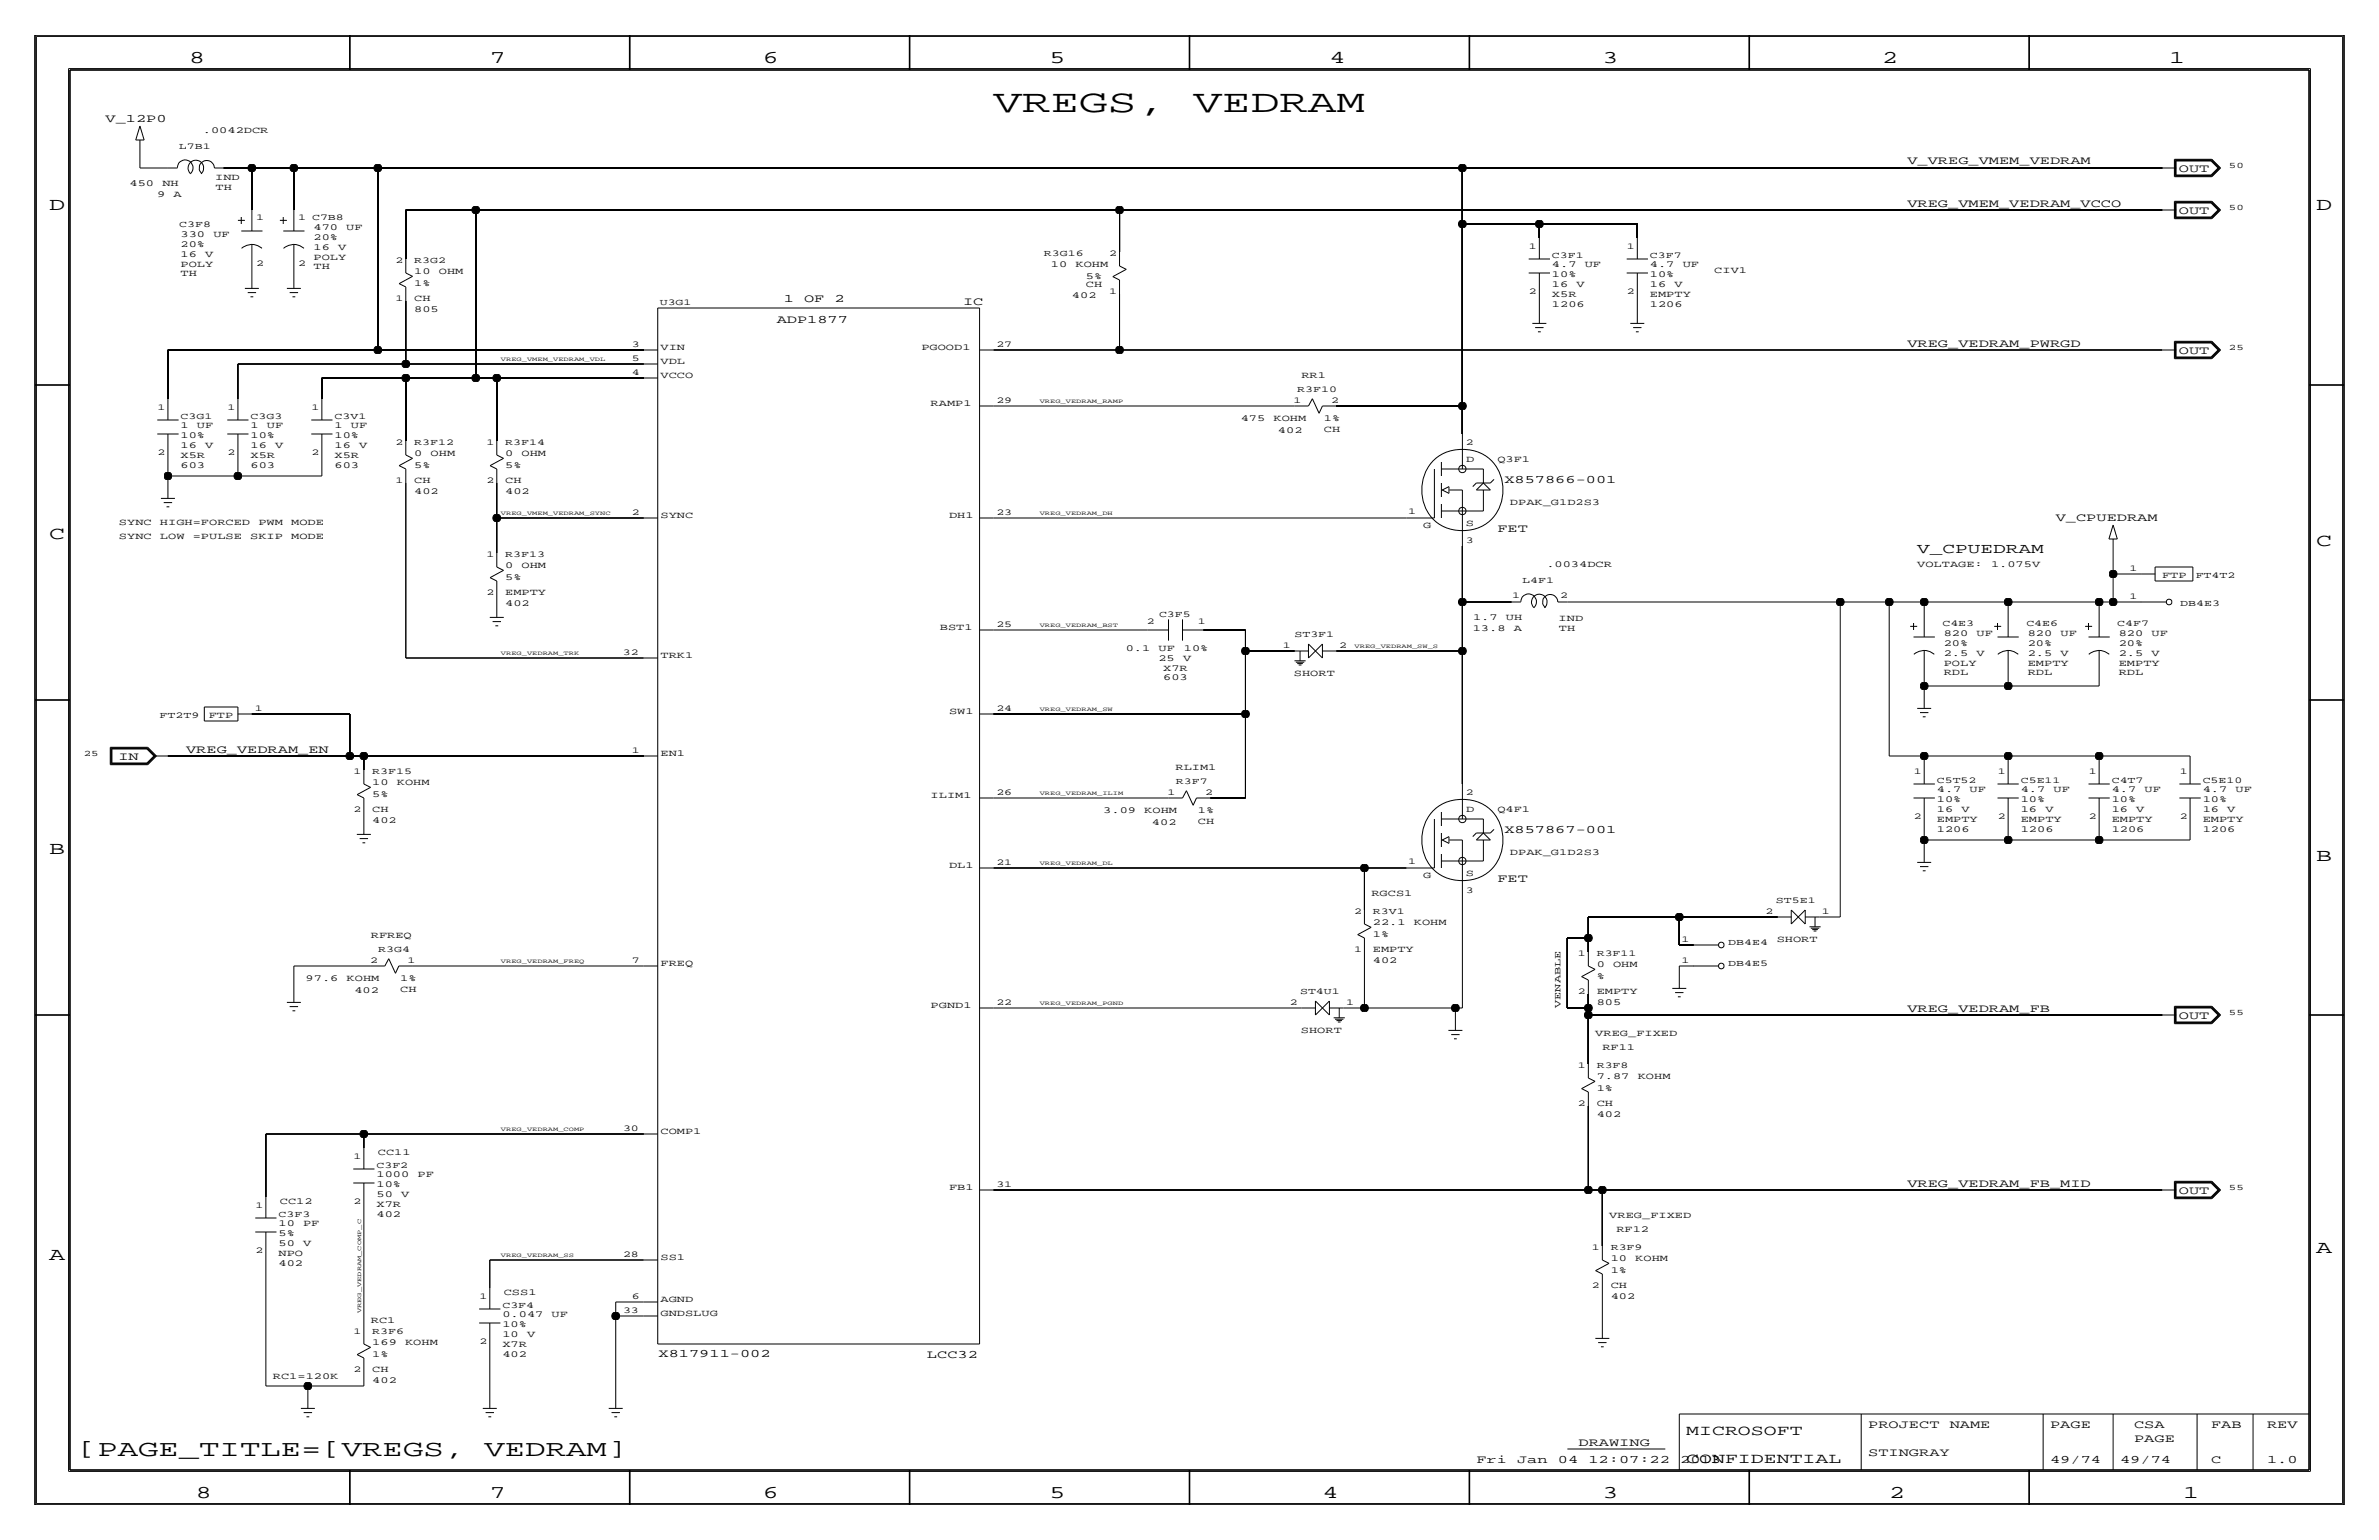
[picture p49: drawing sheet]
<svg xmlns="http://www.w3.org/2000/svg" width="432mm" height="279mm" viewBox="0 0 432 279" stroke-linecap="round" stroke-linejoin="round" font-family="sans-serif">
<defs><g id="words">
<g font-size="5.8">
<text x="180.3" y="20.3">VREGS,</text>
<text x="216.7" y="20.3">VEDRAM</text>
</g>
<g font-size="4.2">
<text x="14" y="264.2">[PAGE_TITLE=[VREGS,</text>
<text x="88" y="264.2">VEDRAM]</text>
</g>
<g font-size="3.3">
<text x="34.3" y="11.4">8</text>
<text x="88.9" y="11.4">7</text>
<text x="138.5" y="11.4">6</text>
<text x="190.5" y="11.4">5</text>
<text x="241.3" y="11.4">4</text>
<text x="290.8" y="11.4">3</text>
<text x="341.6" y="11.4">2</text>
<text x="393.7" y="11.4">1</text>
<text x="8.9" y="38.1">D</text>
<text x="420.4" y="38.1">D</text>
<text x="8.9" y="97.8">C</text>
<text x="420.4" y="99.1">C</text>
<text x="8.9" y="154.9">B</text>
<text x="420.4" y="156.2">B</text>
<text x="420.4" y="227.3">A</text>
<text x="8.9" y="228.6">A</text>
<text x="35.6" y="271.8">8</text>
<text x="88.9" y="271.8">7</text>
<text x="138.4" y="271.8">6</text>
<text x="190.5" y="271.8">5</text>
<text x="240" y="271.8">4</text>
<text x="290.8" y="271.8">3</text>
<text x="342.9" y="271.8">2</text>
<text x="396.2" y="271.8">1</text>
</g>
<g font-size="2.6">
<text x="348" y="100.3">V_CPUEDRAM</text>
<text x="306.1" y="260.4">MICROSOFT</text>
<text x="306.1" y="265.4">CONFIDENTIAL</text>
</g>
<g font-size="2.1">
<text x="19.2" y="22.2">V_12P0</text>
<text x="346.2" y="29.8">V_VREG_VMEM_VEDRAM</text>
<text x="395.5" y="31.2">OUT</text>
<text x="346.2" y="37.6">VREG_VMEM_VEDRAM_VCCO</text>
<text x="395.5" y="38.9">OUT</text>
<text x="141" y="58.6">ADP1877</text>
<text x="142.2" y="54.8">1</text>
<text x="145.9" y="54.8">OF</text>
<text x="151.5" y="54.8">2</text>
<text x="174.8" y="55.3">IC</text>
<text x="346.2" y="63">VREG_VEDRAM_PWRGD</text>
<text x="395.5" y="64.3">OUT</text>
<text x="273.1" y="87.6">X857866-001</text>
<text x="373.1" y="94.6">V_CPUEDRAM</text>
<text x="271.8" y="96.5">FET</text>
<text x="21.5" y="137.9">IN</text>
<text x="33.8" y="136.7">VREG_VEDRAM_EN</text>
<text x="273.1" y="151.1">X857867-001</text>
<text x="271.8" y="160">FET</text>
<text x="346.2" y="183.6">VREG_VEDRAM_FB</text>
<text x="395.5" y="184.9">OUT</text>
<text x="346.2" y="215.4">VREG_VEDRAM_FB_MID</text>
<text x="395.5" y="216.7">OUT</text>
<text x="119.5" y="246.2">X817911-002</text>
<text x="168.3" y="246.4">LCC32</text>
<text x="286.5" y="262.4">DRAWING</text>
<text x="339.1" y="259.1">PROJECT</text>
<text x="353.9" y="259.1">NAME</text>
<text x="372.1" y="259.1">PAGE</text>
<text x="387.4" y="259.1">CSA</text>
<text x="387.4" y="261.6">PAGE</text>
<text x="401.3" y="259.1">FAB</text>
<text x="411.5" y="259.1">REV</text>
<text x="268" y="265.4">Fri</text>
<text x="275.4" y="265.4">Jan</text>
<text x="282.8" y="265.4">04</text>
<text x="288.3" y="265.4">12:07:22</text>
<text x="305" y="265.4">2013</text>
<text x="339.1" y="264.2">STINGRAY</text>
<text x="372.1" y="265.4">49/74</text>
<text x="384.8" y="265.4">49/74</text>
<text x="401.3" y="265.4">C</text>
<text x="411.5" y="265.4">1.0</text>
</g>
<g font-size="1.7">
<text x="36.8" y="24.1">.0042DCR</text>
<text x="23.5" y="33.8">450</text>
<text x="28.5" y="35.8">9</text>
<text x="29.5" y="33.8">NH</text>
<text x="31.5" y="35.8">A</text>
<text x="39.1" y="32.6">IND</text>
<text x="39.1" y="34.5">TH</text>
<text x="56.9" y="41.8">470</text>
<text x="62.9" y="41.8">UF</text>
<text x="32.8" y="46.6">16</text>
<text x="32.8" y="44.8">20%</text>
<text x="32.8" y="43">330</text>
<text x="37.2" y="46.6">V</text>
<text x="38.7" y="43">UF</text>
<text x="56.9" y="47.1">POLY</text>
<text x="56.9" y="43.5">20%</text>
<text x="56.9" y="45.3">16</text>
<text x="61.4" y="45.3">V</text>
<text x="32.8" y="50.1">TH</text>
<text x="32.8" y="48.4">POLY</text>
<text x="56.9" y="48.9">TH</text>
<text x="75.2" y="51.8">1%</text>
<text x="75.2" y="49.8">10</text>
<text x="79.7" y="49.8">OHM</text>
<text x="190.8" y="48.5">10</text>
<text x="195.2" y="48.5">KOHM</text>
<text x="197.1" y="50.5">5%</text>
<text x="197.1" y="52.1">CH</text>
<text x="281.7" y="52.1">16</text>
<text x="281.7" y="50.3">10%</text>
<text x="281.7" y="53.8">X5R</text>
<text x="281.7" y="48.5">4.7</text>
<text x="286.2" y="52.1">V</text>
<text x="287.6" y="48.5">UF</text>
<text x="299.5" y="48.5">4.7</text>
<text x="299.5" y="53.8">EMPTY</text>
<text x="299.5" y="50.3">10%</text>
<text x="299.5" y="52.1">16</text>
<text x="303.9" y="52.1">V</text>
<text x="305.4" y="48.5">UF</text>
<text x="311.2" y="49.5">CIV1</text>
<text x="75.2" y="54.6">CH</text>
<text x="75.2" y="56.6">805</text>
<text x="194.6" y="54.1">402</text>
<text x="281.7" y="55.6">1206</text>
<text x="299.5" y="55.6">1206</text>
<text x="119.9" y="63.5">VIN</text>
<text x="167.2" y="63.5">PGOOD1</text>
<text x="119.9" y="66">VDL</text>
<text x="119.9" y="68.6">VCCO</text>
<text x="236.2" y="68.6">RR1</text>
<text x="32.8" y="77.7">1</text>
<text x="35.7" y="77.7">UF</text>
<text x="45.5" y="77.7">1</text>
<text x="48.4" y="77.7">UF</text>
<text x="60.7" y="77.7">1</text>
<text x="63.7" y="77.7">UF</text>
<text x="168.9" y="73.7">RAMP1</text>
<text x="225.2" y="76.5">475</text>
<text x="231.2" y="76.5">KOHM</text>
<text x="240.3" y="76.5">1%</text>
<text x="32.8" y="83.1">X5R</text>
<text x="32.8" y="79.5">10%</text>
<text x="32.8" y="81.3">16</text>
<text x="37.2" y="81.3">V</text>
<text x="45.5" y="81.3">16</text>
<text x="45.5" y="83.1">X5R</text>
<text x="45.5" y="79.5">10%</text>
<text x="49.9" y="81.3">V</text>
<text x="60.7" y="81.3">16</text>
<text x="60.7" y="79.5">10%</text>
<text x="60.7" y="83.1">X5R</text>
<text x="65.2" y="81.3">V</text>
<text x="75.2" y="82.8">0</text>
<text x="78.2" y="82.8">OHM</text>
<text x="91.7" y="82.8">0</text>
<text x="94.7" y="82.8">OHM</text>
<text x="232" y="78.5">402</text>
<text x="240.3" y="78.4">CH</text>
<text x="266.1" y="83.8">D</text>
<text x="271.8" y="83.8">Q3F1</text>
<text x="32.8" y="84.8">603</text>
<text x="45.5" y="84.8">603</text>
<text x="60.7" y="84.8">603</text>
<text x="75.2" y="89.7">402</text>
<text x="75.2" y="87.6">CH</text>
<text x="75.2" y="84.8">5%</text>
<text x="91.7" y="87.6">CH</text>
<text x="91.7" y="84.8">5%</text>
<text x="91.7" y="89.7">402</text>
<text x="21.6" y="95.2">SYNC</text>
<text x="29" y="95.2">HIGH=FORCED</text>
<text x="46.9" y="95.2">PWM</text>
<text x="52.9" y="95.2">MODE</text>
<text x="119.9" y="94">SYNC</text>
<text x="172.3" y="94">DH1</text>
<text x="258.3" y="95.8">G</text>
<text x="266" y="95.4">S</text>
<text x="274.1" y="91.7">DPAK_G1D2S3</text>
<text x="21.6" y="97.8">SYNC</text>
<text x="29" y="97.8">LOW</text>
<text x="35" y="97.8">=PULSE</text>
<text x="45.4" y="97.8">SKIP</text>
<text x="52.9" y="97.8">MODE</text>
<text x="91.7" y="107.9">EMPTY</text>
<text x="91.7" y="105.2">5%</text>
<text x="91.7" y="103.1">0</text>
<text x="94.7" y="103.1">OHM</text>
<text x="280.7" y="102.9">.0034DCR</text>
<text x="348" y="102.9">VOLTAGE:</text>
<text x="361.4" y="102.9">1.075V</text>
<text x="392.4" y="104.9">FTP</text>
<text x="91.7" y="110">402</text>
<text x="267.4" y="112.5">1.7</text>
<text x="273.3" y="112.5">UH</text>
<text x="282.9" y="112.6">IND</text>
<text x="119.9" y="119.4">TRK1</text>
<text x="170.6" y="114.3">BST1</text>
<text x="204.3" y="118.1">0.1</text>
<text x="210.3" y="119.9">25</text>
<text x="210.3" y="118.1">UF</text>
<text x="214.7" y="119.9">V</text>
<text x="214.9" y="118.1">10%</text>
<text x="267.3" y="114.6">13.8</text>
<text x="274.8" y="114.6">A</text>
<text x="283" y="114.6">TH</text>
<text x="352.8" y="117.2">20%</text>
<text x="352.8" y="115.4">820</text>
<text x="352.8" y="119">2.5</text>
<text x="358.8" y="115.4">UF</text>
<text x="358.8" y="119">V</text>
<text x="368" y="115.4">820</text>
<text x="368" y="117.2">20%</text>
<text x="368" y="119">2.5</text>
<text x="374" y="115.4">UF</text>
<text x="374" y="119">V</text>
<text x="384.6" y="119">2.5</text>
<text x="384.6" y="115.4">820</text>
<text x="384.6" y="117.2">20%</text>
<text x="390.5" y="119">V</text>
<text x="390.5" y="115.4">UF</text>
<text x="211.1" y="121.7">X7R</text>
<text x="211.1" y="123.4">603</text>
<text x="234.8" y="122.7">SHORT</text>
<text x="352.8" y="120.7">POLY</text>
<text x="352.8" y="122.5">RDL</text>
<text x="368" y="120.7">EMPTY</text>
<text x="368" y="122.5">RDL</text>
<text x="384.6" y="120.8">EMPTY</text>
<text x="384.6" y="122.5">RDL</text>
<text x="37.9" y="130.3">FTP</text>
<text x="172.3" y="129.5">SW1</text>
<text x="119.9" y="137.2">EN1</text>
<text x="67.6" y="142.5">10</text>
<text x="72" y="142.5">KOHM</text>
<text x="213.4" y="139.7">RLIM1</text>
<text x="351.5" y="143.8">4.7</text>
<text x="357.5" y="143.8">UF</text>
<text x="366.8" y="143.8">4.7</text>
<text x="372.7" y="143.8">UF</text>
<text x="383.3" y="143.8">4.7</text>
<text x="389.2" y="143.8">UF</text>
<text x="399.8" y="143.8">4.7</text>
<text x="405.8" y="143.8">UF</text>
<text x="67.6" y="144.5">5%</text>
<text x="67.6" y="147.3">CH</text>
<text x="67.6" y="149.4">402</text>
<text x="168.9" y="144.8">ILIM1</text>
<text x="200.3" y="147.6">3.09</text>
<text x="207.7" y="147.6">KOHM</text>
<text x="209.1" y="149.6">402</text>
<text x="217.4" y="149.5">CH</text>
<text x="217.4" y="147.6">1%</text>
<text x="266.1" y="147.3">D</text>
<text x="271.8" y="147.3">Q4F1</text>
<text x="351.5" y="147.3">16</text>
<text x="351.5" y="145.5">10%</text>
<text x="351.5" y="149.1">EMPTY</text>
<text x="356" y="147.3">V</text>
<text x="366.8" y="145.5">10%</text>
<text x="366.8" y="147.3">16</text>
<text x="366.8" y="149.1">EMPTY</text>
<text x="371.2" y="147.3">V</text>
<text x="383.3" y="149.1">EMPTY</text>
<text x="383.3" y="147.3">16</text>
<text x="383.3" y="145.5">10%</text>
<text x="387.8" y="147.3">V</text>
<text x="399.8" y="147.3">16</text>
<text x="399.8" y="145.5">10%</text>
<text x="399.8" y="149.1">EMPTY</text>
<text x="404.3" y="147.3">V</text>
<text x="274.1" y="155.2">DPAK_G1D2S3</text>
<text x="351.5" y="150.9">1206</text>
<text x="366.8" y="150.9">1206</text>
<text x="383.3" y="150.9">1206</text>
<text x="399.8" y="150.9">1206</text>
<text x="172.3" y="157.5">DL1</text>
<text x="258.3" y="159.3">G</text>
<text x="266" y="158.9">S</text>
<text x="248.9" y="162.6">RGCS1</text>
<text x="249.2" y="167.9">22.1</text>
<text x="256.6" y="167.9">KOHM</text>
<text x="67.3" y="170.2">RFREQ</text>
<text x="249.2" y="172.7">EMPTY</text>
<text x="249.2" y="169.9">1%</text>
<text x="322.5" y="170.9">SHORT</text>
<text x="55.5" y="178.1">97.6</text>
<text x="62.9" y="178.1">KOHM</text>
<text x="72.6" y="178.1">1%</text>
<text x="72.6" y="180">CH</text>
<text x="119.9" y="175.3">FREQ</text>
<text x="249.2" y="174.8">402</text>
<text x="289.8" y="175.5">0</text>
<text x="289.8" y="177.5">%</text>
<text x="292.8" y="175.5">OHM</text>
<text x="64.3" y="180.1">402</text>
<text x="168.9" y="182.9">PGND1</text>
<text x="283.2" y="182.9" transform="rotate(-90 283.2 182.9)">VENABLE</text>
<text x="289.8" y="180.3">EMPTY</text>
<text x="289.8" y="182.4">805</text>
<text x="236.1" y="187.5">SHORT</text>
<text x="289.6" y="188">VREG_FIXED</text>
<text x="290.8" y="190.5">RF11</text>
<text x="289.8" y="195.8">7.87</text>
<text x="289.8" y="197.9">1%</text>
<text x="297.3" y="195.8">KOHM</text>
<text x="289.8" y="200.7">CH</text>
<text x="289.8" y="202.7">402</text>
<text x="68.6" y="209.6">CC11</text>
<text x="119.9" y="205.7">COMP1</text>
<text x="68.3" y="215.4">10%</text>
<text x="68.3" y="213.6">1000</text>
<text x="75.8" y="213.6">PF</text>
<text x="172.3" y="215.9">FB1</text>
<text x="50.8" y="218.4">CC12</text>
<text x="68.3" y="217.2">50</text>
<text x="68.3" y="218.9">X7R</text>
<text x="68.3" y="220.7">402</text>
<text x="72.8" y="217.2">V</text>
<text x="292.1" y="221">VREG_FIXED</text>
<text x="50.6" y="224.3">5%</text>
<text x="50.6" y="227.8">NPO</text>
<text x="50.6" y="226.1">50</text>
<text x="50.6" y="222.5">10</text>
<text x="55" y="226.1">V</text>
<text x="55" y="222.5">PF</text>
<text x="293.4" y="223.5">RF12</text>
<text x="50.6" y="229.6">402</text>
<text x="119.9" y="228.6">SS1</text>
<text x="292.4" y="233.7">CH</text>
<text x="292.4" y="230.9">1%</text>
<text x="292.4" y="228.9">10</text>
<text x="296.8" y="228.9">KOHM</text>
<text x="91.2" y="239">0.047</text>
<text x="91.4" y="234.9">CSS1</text>
<text x="100.1" y="239">UF</text>
<text x="119.9" y="238.8">GNDSLUG</text>
<text x="119.9" y="236.2">AGND</text>
<text x="292.4" y="235.7">402</text>
<text x="67.3" y="240">RC1</text>
<text x="67.6" y="244.1">169</text>
<text x="73.5" y="244.1">KOHM</text>
<text x="91.2" y="240.8">10%</text>
<text x="91.2" y="242.6">10</text>
<text x="91.2" y="244.3">X7R</text>
<text x="95.7" y="242.6">V</text>
<text x="49.5" y="250.2">RC1=120K</text>
<text x="67.6" y="251">402</text>
<text x="67.6" y="246.1">1%</text>
<text x="67.6" y="248.9">CH</text>
<text x="91.2" y="246.1">402</text>
</g>
<g font-size="1.6">
<text x="32.5" y="27.1">L7B1</text>
<text x="32.5" y="41.2">C3F8</text>
<text x="46.5" y="39.9">1</text>
<text x="54.1" y="39.9">1 C7B8</text>
<text x="71.8" y="47.8">2</text>
<text x="75.2" y="47.7">R3G2</text>
<text x="189.5" y="46.5">R3G16</text>
<text x="201.3" y="46.5">2</text>
<text x="277.5" y="45.2">1</text>
<text x="281.7" y="46.7">C3F1</text>
<text x="295.3" y="45.2">1</text>
<text x="299.5" y="46.7">C3F7</text>
<text x="46.5" y="48.3">2</text>
<text x="54.1" y="48.3">2</text>
<text x="201.3" y="53.3">1</text>
<text x="277.5" y="53.3">2</text>
<text x="295.3" y="53.3">2</text>
<text x="71.8" y="54.6">1</text>
<text x="119.7" y="55.3">U3G1</text>
<text x="114.7" y="65.5">5</text>
<text x="114.7" y="63">3</text>
<text x="180.8" y="63">27</text>
<text x="114.7" y="68.1">4</text>
<text x="235.5" y="71.1">R3F10</text>
<text x="28.6" y="74.4">1</text>
<text x="32.8" y="75.9">C3G1</text>
<text x="41.3" y="74.4">1</text>
<text x="45.5" y="75.9">C3G3</text>
<text x="56.5" y="74.4">1</text>
<text x="60.7" y="75.9">C3V1</text>
<text x="180.8" y="73.2">29</text>
<text x="234.8" y="73.2">1</text>
<text x="241.6" y="73.2">2</text>
<text x="28.6" y="82.6">2</text>
<text x="41.3" y="82.6">2</text>
<text x="56.5" y="82.6">2</text>
<text x="71.8" y="80.8">2</text>
<text x="75.2" y="80.8">R3F12</text>
<text x="88.3" y="80.8">1</text>
<text x="91.7" y="80.8">R3F14</text>
<text x="266" y="80.8">2</text>
<text x="71.8" y="87.6">1</text>
<text x="88.3" y="87.6">2</text>
<text x="114.7" y="93.5">2</text>
<text x="180.8" y="93.5">23</text>
<text x="255.6" y="93.3">1</text>
<text x="88.3" y="101.1">1</text>
<text x="91.7" y="101.1">R3F13</text>
<text x="266" y="98.6">3</text>
<text x="88.3" y="107.9">2</text>
<text x="276.3" y="105.8">L4F1</text>
<text x="386.5" y="103.6">1</text>
<text x="398.5" y="104.9">FT4T2</text>
<text x="180.8" y="113.8">25</text>
<text x="208.2" y="113.3">2</text>
<text x="210.4" y="112">C3F5</text>
<text x="217.4" y="113.3">1</text>
<text x="274.5" y="108.5">1</text>
<text x="283.2" y="108.5">2</text>
<text x="352.6" y="113.6">C4E3</text>
<text x="367.8" y="113.6">C4E6</text>
<text x="384.3" y="113.6">C4F7</text>
<text x="386.5" y="108.7">1</text>
<text x="395.7" y="110">DB4E3</text>
<text x="113.1" y="118.9">32</text>
<text x="232.8" y="117.6">1</text>
<text x="234.9" y="115.6">ST3F1</text>
<text x="243.1" y="117.6">2</text>
<text x="29" y="130.3">FT2T9</text>
<text x="46.2" y="129">1</text>
<text x="180.8" y="129">24</text>
<text x="114.7" y="136.7">1</text>
<text x="64.2" y="140.5">1</text>
<text x="67.6" y="140.5">R3F15</text>
<text x="213.4" y="142.2">R3F7</text>
<text x="347.4" y="140.5">1</text>
<text x="351.5" y="142">C5T52</text>
<text x="362.6" y="140.5">1</text>
<text x="366.8" y="142">C5E11</text>
<text x="379.1" y="140.5">1</text>
<text x="383.3" y="142">C4T7</text>
<text x="395.6" y="140.5">1</text>
<text x="399.8" y="142">C5E10</text>
<text x="64.2" y="147.3">2</text>
<text x="180.8" y="144.3">26</text>
<text x="211.9" y="144.3">1</text>
<text x="218.7" y="144.3">2</text>
<text x="266" y="144.3">2</text>
<text x="347.4" y="148.6">2</text>
<text x="362.6" y="148.6">2</text>
<text x="379.1" y="148.6">2</text>
<text x="395.6" y="148.6">2</text>
<text x="180.8" y="157">21</text>
<text x="255.6" y="156.8">1</text>
<text x="245.8" y="165.9">2</text>
<text x="249.2" y="165.9">R3V1</text>
<text x="266" y="162.1">3</text>
<text x="320.4" y="165.9">2</text>
<text x="322.3" y="163.8">ST5E1</text>
<text x="330.7" y="165.9">1</text>
<text x="68.6" y="172.7">R3G4</text>
<text x="245.8" y="172.7">1</text>
<text x="286.4" y="173.5">1</text>
<text x="289.8" y="173.5">R3F11</text>
<text x="305.2" y="170.9">1</text>
<text x="313.7" y="171.4">DB4E4</text>
<text x="67.2" y="174.8">2</text>
<text x="74" y="174.8">1</text>
<text x="114.7" y="174.8">7</text>
<text x="305.2" y="174.8">1</text>
<text x="313.7" y="175.3">DB4E5</text>
<text x="180.8" y="182.4">22</text>
<text x="234.1" y="182.4">2</text>
<text x="236" y="180.3">ST4U1</text>
<text x="244.3" y="182.4">1</text>
<text x="286.4" y="180.3">2</text>
<text x="286.4" y="193.8">1</text>
<text x="289.8" y="193.8">R3F8</text>
<text x="286.4" y="200.7">2</text>
<text x="113.1" y="205.2">30</text>
<text x="64.2" y="210.3">1</text>
<text x="68.3" y="211.8">C3F2</text>
<text x="180.8" y="215.4">31</text>
<text x="46.4" y="219.2">1</text>
<text x="50.6" y="220.7">C3F3</text>
<text x="64.2" y="218.4">2</text>
<text x="46.4" y="227.3">2</text>
<text x="288.9" y="226.8">1</text>
<text x="292.4" y="226.8">R3F9</text>
<text x="113.1" y="228.1">28</text>
<text x="288.9" y="233.7">2</text>
<text x="87" y="235.7">1</text>
<text x="91.2" y="237.2">C3F4</text>
<text x="113.1" y="238.3">33</text>
<text x="114.7" y="235.7">6</text>
<text x="64.2" y="242.1">1</text>
<text x="67.6" y="242.1">R3F6</text>
<text x="87" y="243.8">2</text>
<text x="64.2" y="248.9">2</text>
</g>
<g font-size="1.5">
<text x="404.6" y="30.5">50</text>
<text x="404.6" y="38.1">50</text>
<text x="404.6" y="63.5">25</text>
<text x="15.2" y="137.2">25</text>
<text x="404.6" y="184.2">55</text>
<text x="404.6" y="215.9">55</text>
</g>
<g font-size="1.1">
<text x="90.9" y="65.5">VREG_VMEM_VEDRAM_VDL</text>
<text x="188.7" y="73.2">VREG_VEDRAM_RAMP</text>
<text x="90.9" y="93.5">VREG_VMEM_VEDRAM_SYNC</text>
<text x="188.7" y="93.5">VREG_VEDRAM_DH</text>
<text x="188.7" y="113.8">VREG_VEDRAM_BST</text>
<text x="90.9" y="118.9">VREG_VEDRAM_TRK</text>
<text x="245.9" y="117.6">VREG_VEDRAM_SW_S</text>
<text x="188.7" y="129">VREG_VEDRAM_SW</text>
<text x="188.7" y="144.3">VREG_VEDRAM_ILIM</text>
<text x="188.7" y="157">VREG_VEDRAM_DL</text>
<text x="90.9" y="174.8">VREG_VEDRAM_FREQ</text>
<text x="188.7" y="182.4">VREG_VEDRAM_PGND</text>
<text x="90.9" y="205.2">VREG_VEDRAM_COMP</text>
<text x="90.9" y="228.1">VREG_VEDRAM_SS</text>
<text x="65.5" y="238.3" transform="rotate(-90 65.5 238.3)">VREG_VEDRAM_COMP_C</text>
</g>
</g></defs>
<!-- layer: Nets -->
<g fill="none" stroke="#000" stroke-width=".18">
<path d="M25.4 30.5h5.1zM25.4 26.7v3.8zM40.6 30.5h5.1zM45.7 30.5h7.6zM45.7 30.5v7.6zM53.3 30.5h15.3zM53.3 30.5v7.6zM68.6 30.5v33zM68.6 30.5h196.8zM73.7 38.1v8.9zM73.7 38.1h12.7zM86.4 38.1v30.5z"/>
<path d="M86.4 38.1h116.8zM203.2 38.1h189.2zM203.2 38.1v7.6zM265.4 30.5v10.1zM265.4 30.5h127zM45.7 48.3v2.5zM53.3 48.3v2.5zM73.7 54.6v11.4zM203.2 53.3v10.2zM265.4 40.6h14zM265.4 40.6v33.1zM279.4 40.6v2.6z"/>
<path d="M279.4 53.3v3.9zM279.4 40.6h17.8zM297.2 40.6v2.6zM297.2 53.3v3.9zM30.5 63.5h38.1zM30.5 63.5v8.9zM43.2 66v6.4zM43.2 66h30.5zM58.4 68.6v3.8zM58.4 68.6h15.3zM68.6 63.5h48.2zM73.7 66h43.1z"/>
<path d="M73.7 68.6h12.7zM73.7 68.6v11.4zM86.4 68.6h3.8zM90.2 68.6h26.6zM90.2 68.6v11.4zM180.3 73.7h54.6zM180.3 63.5h22.9zM203.2 63.5h189.2zM242.6 73.7h22.8zM265.4 73.7v5zM30.5 86.4v2.5zM30.5 82.5v3.9z"/>
<path d="M30.5 86.4h12.7zM43.2 82.5v3.9zM43.2 86.4h15.2zM58.4 82.5v3.9zM73.7 87.6v31.8zM90.2 94h26.6zM90.2 87.6v6.4zM90.2 94v6.3zM180.3 94h75zM265.4 99.1v10.1zM383.5 99.1v5zM73.7 119.4h43.1z"/>
<path d="M90.2 107.9v2.6zM180.3 114.3h28zM218.4 114.3h7.7zM226.1 118.1v11.4zM226.1 114.3v3.8zM226.1 118.1h8.8zM242.6 118.1h22.8zM265.4 118.1v24.1zM265.4 109.2v8.9zM265.4 109.2h8.9zM284.5 109.2h49.5zM334 109.2v57.2z"/>
<path d="M334 109.2h8.9zM342.9 109.2h6.3zM342.9 109.2v28zM349.2 109.2v2.6zM349.2 109.2h15.3zM364.5 109.2v2.6zM364.5 109.2h16.5zM381 109.2h2.5zM381 109.2v2.6zM383.5 109.2h5.1zM383.5 104.1v5.1zM383.5 104.1h5.1z"/>
<path d="M30.5 137.2h33zM45.7 129.5h17.8zM63.5 137.2h2.5zM63.5 129.5v7.7zM66 137.2h50.8zM66 137.2v2.5zM180.3 129.5h45.8zM226.1 129.5v15.3zM342.9 137.2h6.3zM349.2 124.5h15.3zM349.2 124.5v2.5zM349.2 121.9v2.6z"/>
<path d="M349.2 137.2v1.2zM349.2 137.2h15.3zM364.5 121.9v2.6zM364.5 137.2v1.2zM364.5 137.2h16.5zM364.5 124.5h16.5zM381 121.9v2.6zM381 137.2v1.2zM381 137.2h16.5zM397.5 137.2v1.2zM66 147.3v2.6zM180.3 144.8h31.8z"/>
<path d="M180.3 157.5h67.3zM219.7 144.8h6.4zM247.6 157.5v7.6zM247.6 157.5h7.7zM349.2 152.4h15.3zM349.2 152.4v2.5zM349.2 148.6v3.8zM364.5 148.6v3.8zM364.5 152.4h16.5zM381 148.6v3.8zM381 152.4h16.5zM397.5 148.6v3.8z"/>
<path d="M53.3 175.3v5zM53.3 175.3h14zM74.9 175.3h41.9zM247.6 172.7v10.2zM265.4 162.6v20.3zM284.5 170.2v12.7zM284.5 170.2h3.8zM288.3 170.2v2.5zM288.3 166.4v3.8zM288.3 166.4h16.5zM304.8 166.4h17.8zM304.8 166.4v5.1z"/>
<path d="M304.8 175.3v2.5zM304.8 175.3h2.5zM304.8 171.4h2.5zM330.2 166.4h3.8zM180.3 182.9h55.9zM243.8 182.9h3.9zM247.6 182.9h16.6zM264.2 182.9v2.5zM264.2 182.9h1.2zM284.5 182.9h3.8zM288.3 184.1v8.9zM288.3 184.1h104.1z"/>
<path d="M288.3 180.3v2.6zM288.3 182.9v1.2zM48.3 205.7v11.5zM48.3 205.7h17.7zM66 218.4v22.9zM66 205.7v2.6zM66 205.7h50.8zM180.3 215.9h108zM288.3 200.7v15.2zM288.3 215.9h2.5zM290.8 215.9v10.2zM290.8 215.9h101.6z"/>
<path d="M48.3 227.3v24.2zM88.9 228.6h27.9zM88.9 228.6v5.1zM111.8 238.8v15.2zM111.8 238.8h5zM111.8 236.2v2.6zM111.8 236.2h5zM290.8 233.7v7.6zM48.3 251.5h7.6zM55.9 251.5v2.5zM55.9 251.5h10.1zM66 248.9v2.6z"/>
<path d="M88.9 243.8v10.2z"/>
</g>
<g fill="#000" stroke="#000" stroke-width=".18">
<circle cx="45.7" cy="30.5" r=".72"/>
<circle cx="53.3" cy="30.5" r=".72"/>
<circle cx="68.6" cy="30.5" r=".72"/>
<circle cx="86.4" cy="38.1" r=".72"/>
<circle cx="203.2" cy="38.1" r=".72"/>
<circle cx="265.4" cy="30.5" r=".72"/>
<circle cx="265.4" cy="40.6" r=".72"/>
<circle cx="279.4" cy="40.6" r=".72"/>
<circle cx="68.6" cy="63.5" r=".72"/>
<circle cx="73.7" cy="66" r=".72"/>
<circle cx="73.7" cy="68.6" r=".72"/>
<circle cx="86.4" cy="68.6" r=".72"/>
<circle cx="90.2" cy="68.6" r=".72"/>
<circle cx="203.2" cy="63.5" r=".72"/>
<circle cx="265.4" cy="73.7" r=".72"/>
<circle cx="30.5" cy="86.4" r=".72"/>
<circle cx="43.2" cy="86.4" r=".72"/>
<circle cx="90.2" cy="94" r=".72"/>
<circle cx="226.1" cy="118.1" r=".72"/>
<circle cx="265.4" cy="109.2" r=".72"/>
<circle cx="265.4" cy="118.1" r=".72"/>
<circle cx="334" cy="109.2" r=".72"/>
<circle cx="342.9" cy="109.2" r=".72"/>
<circle cx="349.3" cy="109.2" r=".72"/>
<circle cx="364.5" cy="109.2" r=".72"/>
<circle cx="381" cy="109.2" r=".72"/>
<circle cx="383.5" cy="104.1" r=".72"/>
<circle cx="383.5" cy="109.2" r=".72"/>
<circle cx="63.5" cy="137.2" r=".72"/>
<circle cx="66" cy="137.2" r=".72"/>
<circle cx="226.1" cy="129.5" r=".72"/>
<circle cx="349.3" cy="137.2" r=".72"/>
<circle cx="349.3" cy="124.5" r=".72"/>
<circle cx="364.5" cy="124.5" r=".72"/>
<circle cx="364.5" cy="137.2" r=".72"/>
<circle cx="381" cy="137.2" r=".72"/>
<circle cx="247.7" cy="157.5" r=".72"/>
<circle cx="349.3" cy="152.4" r=".72"/>
<circle cx="364.5" cy="152.4" r=".72"/>
<circle cx="381" cy="152.4" r=".72"/>
<circle cx="288.3" cy="170.2" r=".72"/>
<circle cx="304.8" cy="166.4" r=".72"/>
<circle cx="247.7" cy="182.9" r=".72"/>
<circle cx="264.2" cy="182.9" r=".72"/>
<circle cx="288.3" cy="184.2" r=".72"/>
<circle cx="288.3" cy="182.9" r=".72"/>
<circle cx="66" cy="205.7" r=".72"/>
<circle cx="288.3" cy="215.9" r=".72"/>
<circle cx="290.8" cy="215.9" r=".72"/>
<circle cx="111.8" cy="238.8" r=".72"/>
<circle cx="55.9" cy="251.5" r=".72"/>
</g>
<!-- layer: Components -->
<g fill="none" stroke="#000" stroke-width=".18">
<path d="M24.6 25.4h1.6zM25.4 22.9l-.8 2.5zM25.4 25.4v1.3zM25.4 22.9l.8 2.5zM30.5 30.5h1.7zM32.2 30.4a1.42 1.42 0 0 1 2-1.2 1.42 1.42 0 0 1 .3 2.3M34.5 31.5a1.42 1.42 0 0 1 0-2 1.42 1.42 0 0 1 2 0 1.42 1.42 0 0 1 0 2M38.9 30.5h1.7zM38.9 30.5a1.38 1.38 0 0 0-2-1.3 1.38 1.38 0 0 0-.3 2.3M43.2 40h1.2zM43.8 39.4v1.2zM45.7 38.1v3.8z"/>
<path d="M50.8 40h1.3zM51.4 39.4v1.2zM53.3 38.1v3.8zM392.4 38.1h2.6zM392.4 30.5h2.6zM394.7 39.7h6.8zM394.7 36.5v3.2zM394.7 32.1h6.8zM394.7 28.9v3.2zM394.7 36.5h6.8zM394.7 28.9h6.8zM394.8 36.6v3z"/>
<path d="M394.8 39.6h6.6zM394.8 29v3zM394.8 32h6.6zM394.8 36.6h6.6zM394.8 29h6.6zM394.9 36.7v2.8zM394.9 39.5h6.5zM394.9 29.1v2.8zM394.9 31.9h6.5zM394.9 36.7h6.5zM394.9 29.1h6.5zM395 36.8h6.3z"/>
<path d="M395 36.8v2.6zM395 39.4h6.3zM395 29.2h6.3zM395 29.2v2.5zM395 31.8h6.3zM401.3 36.8l1.3 1.3zM401.3 29.2l1.3 1.3zM401.3 39.4l1.3-1.3zM401.3 31.8l1.3-1.3zM401.4 36.7l1.3 1.4zM401.4 29.1l1.3 1.4zM401.4 39.5l1.3-1.4z"/>
<path d="M401.4 31.9l1.3-1.4zM401.4 36.6l1.5 1.5zM401.4 29l1.5 1.5zM401.4 39.6l1.5-1.5zM401.4 32l1.5-1.5zM401.5 36.5l1.5 1.6zM401.5 28.9l1.5 1.6zM401.5 39.7l1.5-1.6zM401.5 32.1l1.5-1.6zM43.8 41.9h3.9zM43.8 45.1a2.77 2.77 0 0 1 3.7 0M44.4 52.3h2.6z"/>
<path d="M45 53.1h1.5zM45.5 53.8h.5zM45.7 50.8v1.5zM45.7 44.4v3.9zM51.4 41.9h3.9zM51.5 45.1a2.77 2.77 0 0 1 3.7 0M52.1 52.3h2.5zM52.6 53.1h1.5zM53.1 53.8h.5zM53.3 44.4v3.9zM53.3 50.8v1.5zM72.4 51.5l1.3 .6z"/>
<path d="M72.4 51.5l2.5-1.4zM73.7 47v2.5zM73.7 52.1v2.5zM73.7 49.5l1.2 .6zM119.4 55.9h58.4zM119.4 55.9v187.9zM177.8 55.9v187.9zM202 50.2l2.4-1.3zM202 50.2l1.2 .6zM203.2 45.7v2.6zM203.2 50.8v2.5zM203.2 48.3l1.2 .6z"/>
<path d="M277.5 47h3.8zM277.5 49.5h3.8zM278.1 58.7h2.6zM278.6 59.4h1.6zM279.4 57.2v1.5zM279.4 43.2v3.8zM279.4 49.5v3.8zM295.2 47h3.9zM295.2 49.5h3.9zM295.9 58.7h2.5zM296.4 59.4h1.5zM297.2 57.2v1.5z"/>
<path d="M297.2 43.2v3.8zM297.2 49.5v3.8zM28.5 76.2h3.9zM28.5 78.7h3.9zM30.5 72.4v3.8zM30.5 78.7v3.8zM41.2 76.2h3.9zM41.2 78.7h3.9zM43.2 72.4v3.8zM43.2 78.7v3.8zM56.5 76.2h3.9zM56.5 78.7h3.9z"/>
<path d="M58.4 72.4v3.8zM58.4 78.7v3.8zM116.8 66h2.6zM116.8 68.6h2.6zM116.8 63.5h2.6zM177.8 73.7h2.5zM177.8 63.5h2.5zM235 73.7h2.5zM238.2 72.3l1.2 2.7zM238.2 72.3l-.7 1.4zM240 73.7h2.6zM240 73.7l-.6 1.3z"/>
<path d="M265.4 78.7v6.4zM279.1 60.2h.6zM296.9 60.2h.5zM392.4 63.5h2.6zM394.7 65.1h6.8zM394.7 61.9v3.2zM394.7 61.9h6.8zM394.8 62v3zM394.8 65h6.6zM394.8 62h6.6zM394.9 62.1v2.8zM394.9 64.9h6.5z"/>
<path d="M394.9 62.1h6.5zM395 62.2h6.3zM395 62.2v2.6zM395 64.8h6.3zM401.3 62.2l1.3 1.3zM401.4 62.1l1.3 1.4zM401.4 64.9l1.3-1.4zM401.4 62l1.5 1.5zM401.4 65l1.5-1.5zM401.5 61.9l1.5 1.6zM401.5 65.1l1.5-1.6zM402.6 63.5l-1.3 1.3z"/>
<path d="M29.2 90.4h2.6zM29.7 91.2h1.5zM30.2 91.9h.5zM30.5 88.9v1.5zM72.4 84.5l1.3 .6zM72.4 84.5l2.5-1.3zM73.7 80v2.5zM73.7 85.1v2.5zM73.7 82.5l1.2 .7zM89 84.5l1.2 .6zM89 84.5l2.4-1.3zM90.2 80v2.5z"/>
<path d="M90.2 85.1v2.5zM90.2 82.5l1.2 .7zM116.8 94h2.6zM177.8 94h2.5zM255.3 94h5zM260.3 83.4a7.6 7.6 0 0 1 11.7 2 7.5 7.5 0 0 1-3.7 10.4 7.4 7.4 0 0 1-9.4-3.4 7.9 7.9 0 0 1 1.4-9zM260.3 85.1v8.9zM261.6 92.7h7.6zM261.6 88.9h.2zM261.6 87.6v2.6zM261.6 83.8v2.6zM261.6 91.4v2.6z"/>
<path d="M261.6 85.1h7.6zM261.8 88.9l1.2-.6zM261.8 88.9l1.2 .6zM263 88.3v1.2zM263 88.9h2.4zM265.4 88.9v10.2zM268 87.6l-.7 .7zM268 88.9h2.5zM268 87.6h2.5zM269.2 87.6l1.3 1.3zM269.2 88.9v3.8zM269.2 85.1v2.5z"/>
<path d="M269.2 87.6l-1.2 1.3zM271.2 87l-.7 .6zM382.8 97.8h1.5zM383.5 97.8v1.3zM383.5 95.2l.8 2.6zM383.5 95.3l-.7 2.5zM88.9 112h2.5zM89 104.8l1.2 .6zM89 104.8l2.4-1.3zM89.4 112.8h1.5zM89.9 113.5h.5zM90.2 100.3v2.6z"/>
<path d="M90.2 105.4v2.5zM90.2 102.9l1.2 .6zM90.2 110.5v1.5zM116.8 119.4h2.6zM177.8 114.3h2.5zM208.3 114.3h3.8zM212.1 112.4v3.8zM214.6 114.3h3.8zM214.6 112.4v3.8zM234.9 118.1h2.6zM234.9 119.9h2.1zM236 118.1v1.8z"/>
<path d="M237.5 119.4l2.5-2.6zM237.5 116.8v2.6zM237.5 116.8l2.5 2.6zM240 118.1h2.6zM240 116.8v2.6zM274.3 109.2h1.7zM276 109.2a1.42 1.42 0 0 1 2.1-1.3 1.42 1.42 0 0 1 .3 2.4M278.4 110.2a1.42 1.42 0 0 1 0-2 1.42 1.42 0 0 1 2 0 1.42 1.42 0 0 1 0 2M282.8 109.2h1.7zM282.8 109.2a1.38 1.38 0 0 0-2-1.2 1.38 1.38 0 0 0-.3 2.3M346.7 113.6h1.3zM347.3 115.6h3.9z"/>
<path d="M347.3 113v1.3zM347.4 118.7a2.77 2.77 0 0 1 3.7 0M349.2 111.8v3.8zM349.2 118.1v3.8zM361.9 113.6h1.3zM362.6 115.6h3.8zM362.6 113v1.3zM362.6 118.7a2.77 2.77 0 0 1 3.7 0M364.5 111.8v3.8zM364.5 118.1v3.8zM378.5 113.6h1.2zM379.1 113v1.3z"/>
<path d="M379.1 115.6h3.8zM379.1 118.7a2.77 2.77 0 0 1 3.7 0M381 111.8v3.8zM381 118.1v3.8zM388.6 109.2h4.5zM388.6 104.1h2.6zM391.2 105.4h6.8zM391.2 102.9v2.5zM391.2 102.9h6.8zM398 102.9v2.5zM20 135.6v3.1zM20 138.7h6.8z"/>
<path d="M20 135.6h6.8zM20.1 135.7h6.7zM20.1 135.7v2.9zM20.1 138.6h6.7zM20.2 135.8v2.7zM20.2 138.5h6.5zM20.2 135.8h6.5zM20.3 135.9h6.4zM20.3 135.9v2.5zM20.3 138.4h6.4zM26.7 135.9l1.2 1.3zM26.7 138.4l1.2-1.2z"/>
<path d="M26.7 138.5l1.4-1.3zM26.7 135.8l1.4 1.4zM26.8 135.7l1.4 1.5zM26.8 138.6l1.4-1.4zM26.8 135.6l1.6 1.6zM27.9 137.2h2.6zM28.4 137.2l-1.6 1.5zM37.1 130.8h6.1zM37.1 128.3v2.5zM37.1 128.3h6.1zM43.2 128.3v2.5zM43.2 129.5h2.5z"/>
<path d="M66 139.7v2.5zM116.8 137.2h2.6zM177.8 129.5h2.5zM235.2 120.1h1.5zM235.5 120.4h1zM235.7 120.7h.5zM348 128.5h2.5zM348.5 129.3h1.5zM349 130h.5zM349.2 138.4v3.8zM349.2 127v1.5zM364.5 138.4v3.8z"/>
<path d="M381 138.4v3.8zM397.5 138.4v3.8zM64.8 151.4h2.5zM64.8 144.2l1.2 .6zM64.8 144.2l2.5-1.4zM65.3 152.1h1.5zM65.8 152.9h.5zM66 149.9v1.5zM66 144.8v2.5zM66 142.2l1.3 .6zM177.8 157.5h2.5zM177.8 144.8h2.5z"/>
<path d="M212.1 144.8h2.5zM215.3 143.5l1.3 2.6zM215.3 143.5l-.7 1.3zM217.2 144.8h2.5zM217.2 144.8l-.6 1.3zM255.3 157.5h5zM260.3 146.9a7.6 7.6 0 0 1 11.7 2 7.5 7.5 0 0 1-3.7 10.4 7.4 7.4 0 0 1-9.4-3.4 7.9 7.9 0 0 1 1.4-9zM260.3 148.6v8.9zM261.6 156.2h7.6zM261.6 152.4h.2zM261.6 151.1v2.6zM261.6 147.3v2.6z"/>
<path d="M261.6 154.9v2.6zM261.6 148.6h7.6zM261.8 152.4l1.2-.6zM261.8 152.4l1.2 .6zM263 151.8v1.2zM263 152.4h2.4zM265.4 142.2v6.4zM265.4 152.4v10.2zM268 151.1l-.7 .7zM268 152.4h2.5zM268 151.1h2.5zM269.2 151.1l1.3 1.3z"/>
<path d="M269.2 152.4v3.8zM269.2 148.6v2.5zM269.2 151.1l-1.2 1.3zM271.2 150.5l-.7 .6zM347.3 142.2h3.9zM347.3 144.8h3.9zM348 156.5h2.5zM348.5 157.2h1.5zM349 158h.5zM349.2 154.9v1.6zM349.2 144.8v3.8zM362.6 142.2h3.8z"/>
<path d="M362.6 144.8h3.8zM364.5 144.8v3.8zM379.1 142.2h3.8zM379.1 144.8h3.8zM381 144.8v3.8zM395.6 142.2h3.8zM395.6 144.8h3.8zM397.5 144.8v3.8zM67.3 175.3h2.5zM70.6 173.9l-.8 1.4zM70.6 173.9l1.2 2.7zM72.4 175.3h2.5z"/>
<path d="M72.4 175.3l-.6 1.3zM116.8 175.3h2.6zM246.4 169.6l2.5-1.4zM246.4 169.6l1.3 .6zM247.6 165.1v2.5zM247.6 170.2v2.5zM247.6 167.6l1.3 .6zM287.1 177.2l2.4-1.3zM287.1 177.2l1.2 .6zM288.3 172.7v2.6zM288.3 177.8v2.5zM288.3 175.3l1.2 .6z"/>
<path d="M303.5 179.3h2.6zM304.8 177.8v1.5zM307.3 171.4h4.6zM307.3 175.3h4.6zM322.6 166.4h2.5zM325.1 167.6l2.6-2.5zM325.1 165.1v2.5zM325.1 165.1l2.6 2.5zM327.7 165.1v2.5zM327.7 166.4h2.5zM328.4 168.1h2.1zM328.7 168.4h1.5z"/>
<path d="M328.9 168.7h1zM329.2 168.9h.5zM329.4 166.4v1.7zM52.1 181.9h2.5zM52.6 182.6h1.5zM53.1 183.4h.5zM53.3 180.3v1.6zM177.8 182.9h2.5zM236.2 182.9h2.6zM238.8 184.1l2.5-2.5zM238.8 181.6v2.5zM238.8 181.6l2.5 2.5z"/>
<path d="M241.3 181.6v2.5zM241.3 182.9h2.5zM242.1 184.7h2zM242.3 184.9h1.5zM242.6 185.2h1zM242.8 185.4h.5zM243.1 182.9v1.8zM262.9 186.9h2.5zM263.4 187.7h1.5zM263.9 188.5h.5zM264.2 185.4v1.5zM287.1 197.5l2.4-1.3z"/>
<path d="M287.1 197.5l1.2 .6zM288.3 193v2.6zM288.3 198.1v2.6zM288.3 195.6l1.2 .6zM304 180.1h1.6zM304.5 180.8h.6zM392.4 184.1h2.6zM394.7 185.7h6.8zM394.7 182.6v3.1zM394.7 182.6h6.8zM394.8 182.7v2.9zM394.8 185.6h6.6z"/>
<path d="M394.8 182.7h6.6zM394.9 182.8v2.7zM394.9 185.5h6.5zM394.9 182.8h6.5zM395 182.9h6.3zM395 182.9v2.5zM395 185.4h6.3zM401.3 182.9l1.3 1.2zM401.4 182.8l1.3 1.3zM401.4 185.5l1.3-1.3zM401.4 182.7l1.5 1.4zM401.4 185.6l1.5-1.5z"/>
<path d="M401.5 182.6l1.5 1.5zM401.5 185.7l1.5-1.6zM402.6 184.2l-1.3 1.2zM48.3 217.2v3.8zM64.1 212.1h3.9zM64.1 214.6h3.9zM66 208.3v3.8zM66 214.6v3.8zM116.8 205.7h2.6zM177.8 215.9h2.5zM392.4 215.9h2.6zM394.7 217.5h6.8z"/>
<path d="M394.7 214.3v3.2zM394.7 214.3h6.8zM394.8 214.4v3zM394.8 217.4h6.6zM394.8 214.4h6.6zM394.9 214.5v2.8zM394.9 217.3h6.5zM394.9 214.5h6.5zM395 214.6h6.3zM395 214.6v2.6zM395 217.2h6.3zM401.3 214.6l1.3 1.3z"/>
<path d="M401.4 214.5l1.3 1.4zM401.4 217.3l1.3-1.4zM401.4 214.4l1.5 1.5zM401.4 217.4l1.5-1.5zM401.5 214.3l1.5 1.6zM401.5 217.5l1.5-1.6zM402.6 215.9l-1.3 1.3zM46.3 221h3.9zM46.3 223.5h3.9zM48.3 223.5v3.8zM87 237.5h3.8zM88.9 233.7v3.8z"/>
<path d="M116.8 238.8h2.6zM116.8 236.2h2.6zM116.8 228.6h2.6zM289.6 230.5l1.2 .6zM289.6 230.5l2.4-1.3zM290.8 226.1v2.5zM290.8 231.1v2.6zM290.8 228.6l1.2 .6zM54.6 255.5h2.6zM55.1 256.3h1.5zM55.6 257h.5zM55.9 254v1.5z"/>
<path d="M64.8 245.8l1.2 .6zM64.8 245.8l2.5-1.4zM66 241.3v2.5zM66 246.4v2.5zM66 243.8l1.3 .6zM87 240h3.8zM87.6 255.5h2.6zM88.1 256.3h1.6zM88.6 257h.6zM88.9 254v1.5zM88.9 240v3.8zM110.5 255.5h2.5z"/>
<path d="M111 256.3h1.5zM111.5 257h.5zM111.8 254v1.5zM119.4 243.8h58.4zM289.6 242.8h2.5zM290.1 243.6h1.5zM290.6 244.3h.5zM290.8 241.3v1.5zM284.5 262.9h17.8z"/>
<circle cx="265.4" cy="92.7" r=".67"/>
<circle cx="265.4" cy="85.1" r=".67"/>
<circle cx="393.7" cy="109.2" r=".51"/>
<circle cx="265.4" cy="156.2" r=".67"/>
<circle cx="265.4" cy="148.6" r=".67"/>
<circle cx="312.4" cy="171.5" r=".51"/>
<circle cx="312.4" cy="175.3" r=".51"/>
</g>
<!-- layer: Page Border and Title Block -->
<g fill="none" stroke="#000" stroke-width=".3">
<path d="M6.3 6.3v266.7zM6.4 6.3h419zM12.7 12.7h406.4zM12.7 12.7v254zM63.5 6.3v6.4zM114.3 6.3v6.4zM165.1 6.3v6.4zM215.9 6.3v6.4zM266.7 6.3v6.4zM317.5 6.3v6.4zM368.3 6.3v6.4zM419.1 12.7v254z"/>
<path d="M425.4 6.3v266.7zM6.3 69.8h6.4zM419.1 69.8h6.3zM6.3 127h6.4zM419.1 127h6.3zM6.3 184.1h6.4zM419.1 184.1h6.3zM6.4 273h419zM12.7 266.7h406.4zM63.5 266.7v6.3zM114.3 266.7v6.3zM165.1 266.7v6.3z"/>
<path d="M215.9 266.7v6.3zM266.7 266.7v6.3zM317.5 266.7v6.3zM368.3 266.7v6.3z"/>
</g>
<g fill="none" stroke="#000" stroke-width=".18">
<path d="M6.6 6.6h418.6zM6.6 6.6v266.2zM12.4 12.4v254.6zM12.4 12.4h407zM419.4 12.4v254.6zM425.2 6.6v266.2zM304.8 256.5v10.2zM304.8 256.5h114.3zM337.8 256.5v10.2zM370.8 256.5v10.2zM383.5 256.5v10.2zM398.8 256.5v10.2z"/>
<path d="M408.9 256.5v10.2zM6.6 272.8h418.6zM12.4 267h407z"/>
</g>
<use href="#words"/>
</svg>
